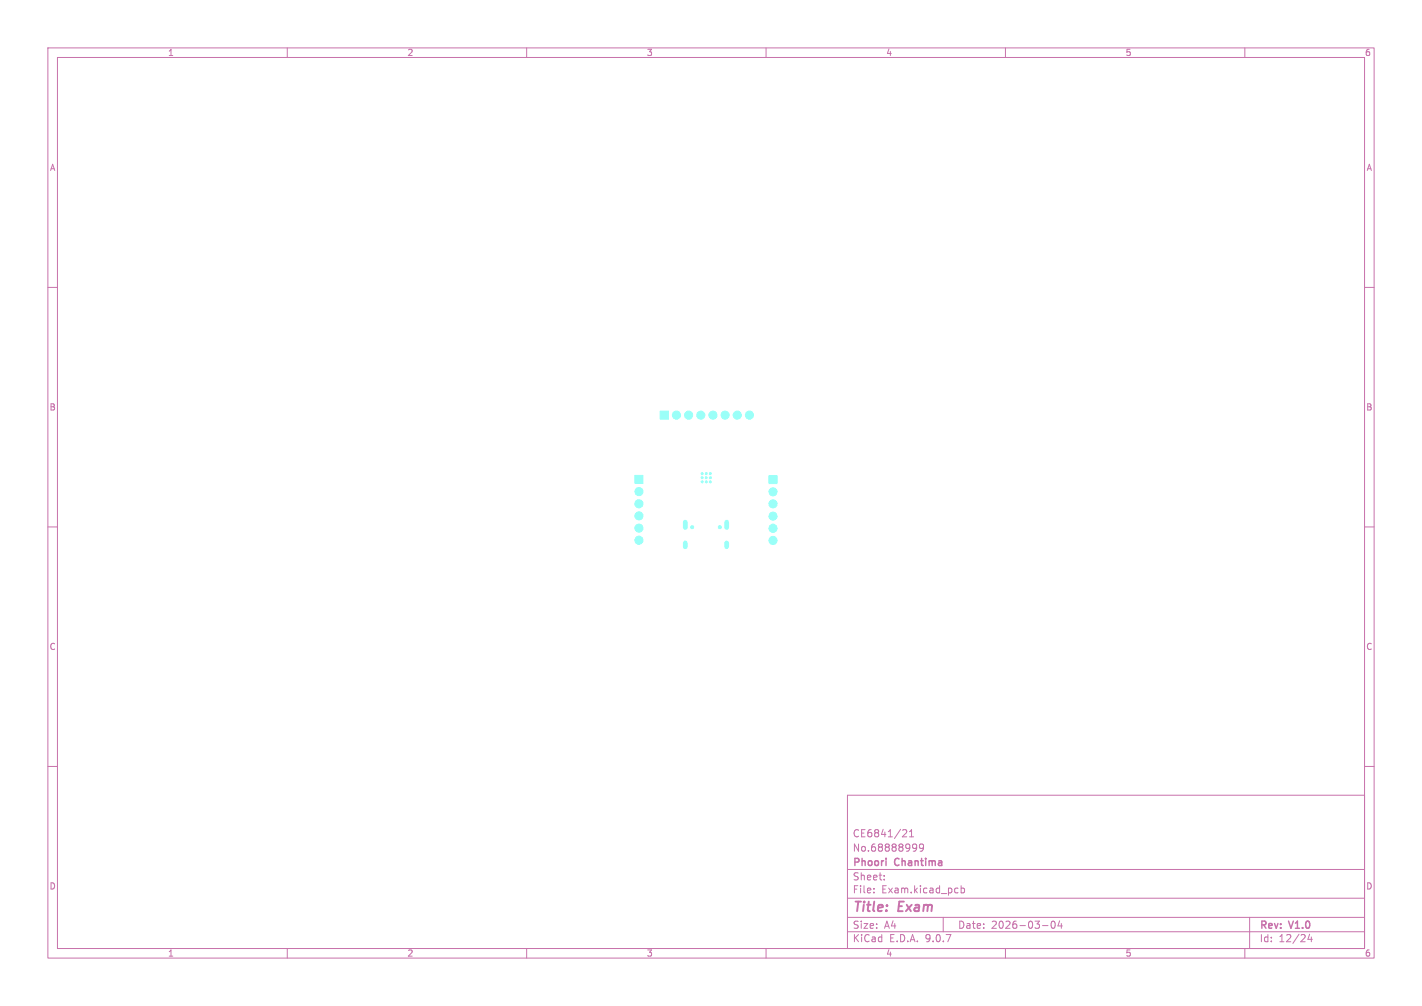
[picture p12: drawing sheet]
<svg xmlns="http://www.w3.org/2000/svg" width="297mm" height="210mm" viewBox="0 0 297 210" stroke-linecap="round" stroke-linejoin="round" font-family="sans-serif">
<defs><g id="words">
<g font-size="2.8" fill="#c872ab">
<text x="178" y="190.9">Title:</text>
<text x="187.7" y="190.9">Exam</text>
</g>
<g font-size="2.1" fill="#c872ab">
<text x="178" y="178">No.68888999</text>
<text x="178" y="175">CE6841/21</text>
<text x="178" y="184">Sheet:</text>
<text x="178" y="181.2">Phoori</text>
<text x="187" y="181.2">Chantima</text>
<text x="178" y="186.7">File:</text>
<text x="184.1" y="186.7">Exam.kicad_pcb</text>
<text x="178" y="196.9">KiCad</text>
<text x="178" y="194.1">Size:</text>
<text x="184.7" y="194.1">A4</text>
<text x="185.7" y="196.9">E.D.A.</text>
<text x="193.3" y="196.9">9.0.7</text>
<text x="200" y="194.1">Date:</text>
<text x="207" y="194.1">2026-03-04</text>
<text x="263" y="194.3">Rev:</text>
<text x="263" y="196.9">Id:</text>
<text x="267.1" y="196.9">12/24</text>
<text x="269.4" y="194.3">V1.0</text>
</g>
<g font-size="1.8" fill="#c872ab">
<text x="35" y="11.9">1</text>
<text x="85" y="11.9">2</text>
<text x="135" y="11.9">3</text>
<text x="185" y="11.9">4</text>
<text x="235" y="11.9">5</text>
<text x="285" y="11.9">6</text>
<text x="10.3" y="35.9">A</text>
<text x="285.4" y="35.9">A</text>
<text x="10.3" y="85.9">B</text>
<text x="285.3" y="85.9">B</text>
<text x="10.3" y="135.9">C</text>
<text x="285.3" y="135.9">C</text>
<text x="10.3" y="185.9">D</text>
<text x="285.3" y="185.9">D</text>
<text x="35" y="199.9">1</text>
<text x="85" y="199.9">2</text>
<text x="135" y="199.9">3</text>
<text x="185" y="199.9">4</text>
<text x="235" y="199.9">5</text>
<text x="285" y="199.9">6</text>
</g>
</g></defs>
<g fill="none" stroke="#c872ab" stroke-width=".21">
<path d="M10 10h277v190h-277zM12 12h273v186h-273zM60 10v2M110 10v2M160 10v2M210 10v2M260 10v2M10 60h2M285 60h2M10 110h2M285 110h2M10 160h2"/>
<path d="M177 166h108v32h-108zM188.7 173.2l.5 .1 .2 .3-.9 1.1h.9M190 174.7h.8M190 173.6l.4-.4v1.5M191.2 176.2l.2 .1a1.22 1.22 0 0 1-.2 1.3M191.5 176.8l-.3 .3M192.9 176.8l-.3 .3h-.4l-.2-.3 .2-.5 .4-.1 .2 .1a.99 .99 0 0 1-.3 1.4h-.3M285 160h2M60 198v2M110 198v2M160 198v2M177 194.5h108"/>
<path d="M177 191.5h108M177 187.5h108M177 181.5h108M182.5 186.3v.1M182.5 185.5v.1M184.7 183.6v.1M184.7 182.8v.1M197 191.5v3M200 185.4l.1 .1M200.1 186.3l-.1 .1M200.7 184.9v1.5M200.7 185.5l.5-.1 .3 .3-.2 .6h-.6"/>
<path d="M210 198v2M217.7 193.2h1.2M219.7 192.4l.2-.1a.8 .8 0 0 1 .5 .7 .8 .8 0 0 1-.5 .8 1 1 0 0 1-.2-1.4zM221.3 192.2l-.3 1.1h.9M221.7 192.8v1M260 198v2M261 191.5v6.5M273.5 195l-.3 1.1h.9M273.9 195.6v1"/>
</g>
<g fill="#9afff8" stroke="#9afff8" stroke-width=".21">
<path d="M132.6 99.2h1.7v1.7h-1.7z"/>
<path d="M137.9 85.8h1.7v1.7h-1.7z"/>
<path d="M160.6 99.3h1.7v1.7h-1.7z"/>
<circle cx="144.6" cy="110.1" r=".33"/>
<circle cx="150.3" cy="110.1" r=".33"/>
<circle cx="133.5" cy="102.6" r=".85"/>
<circle cx="133.5" cy="105.2" r=".85"/>
<circle cx="133.5" cy="107.7" r=".85"/>
<circle cx="133.5" cy="110.2" r=".85"/>
<circle cx="133.5" cy="112.8" r=".85"/>
<circle cx="146.7" cy="98.9" r=".21"/>
<circle cx="146.7" cy="99.7" r=".21"/>
<circle cx="146.7" cy="100.6" r=".21"/>
<circle cx="147.5" cy="98.9" r=".21"/>
<circle cx="147.5" cy="99.7" r=".21"/>
<circle cx="147.5" cy="100.6" r=".21"/>
<circle cx="148.4" cy="98.9" r=".21"/>
<circle cx="148.4" cy="99.7" r=".21"/>
<circle cx="148.4" cy="100.6" r=".21"/>
<circle cx="141.3" cy="86.7" r=".85"/>
<circle cx="143.8" cy="86.7" r=".85"/>
<circle cx="146.4" cy="86.7" r=".85"/>
<circle cx="148.9" cy="86.7" r=".85"/>
<circle cx="151.5" cy="86.7" r=".85"/>
<circle cx="154" cy="86.7" r=".85"/>
<circle cx="156.5" cy="86.7" r=".85"/>
<circle cx="161.5" cy="102.7" r=".85"/>
<circle cx="161.5" cy="105.2" r=".85"/>
<circle cx="161.5" cy="107.7" r=".85"/>
<circle cx="161.5" cy="110.3" r=".85"/>
<circle cx="161.5" cy="112.8" r=".85"/>
</g>
<path d="M143.1 109v1.1M143.1 113.3v.8M151.8 109v1.1M151.8 113.3v.8" fill="none" stroke="#9afff8" stroke-width="1"/>
<use href="#words"/>
</svg>
